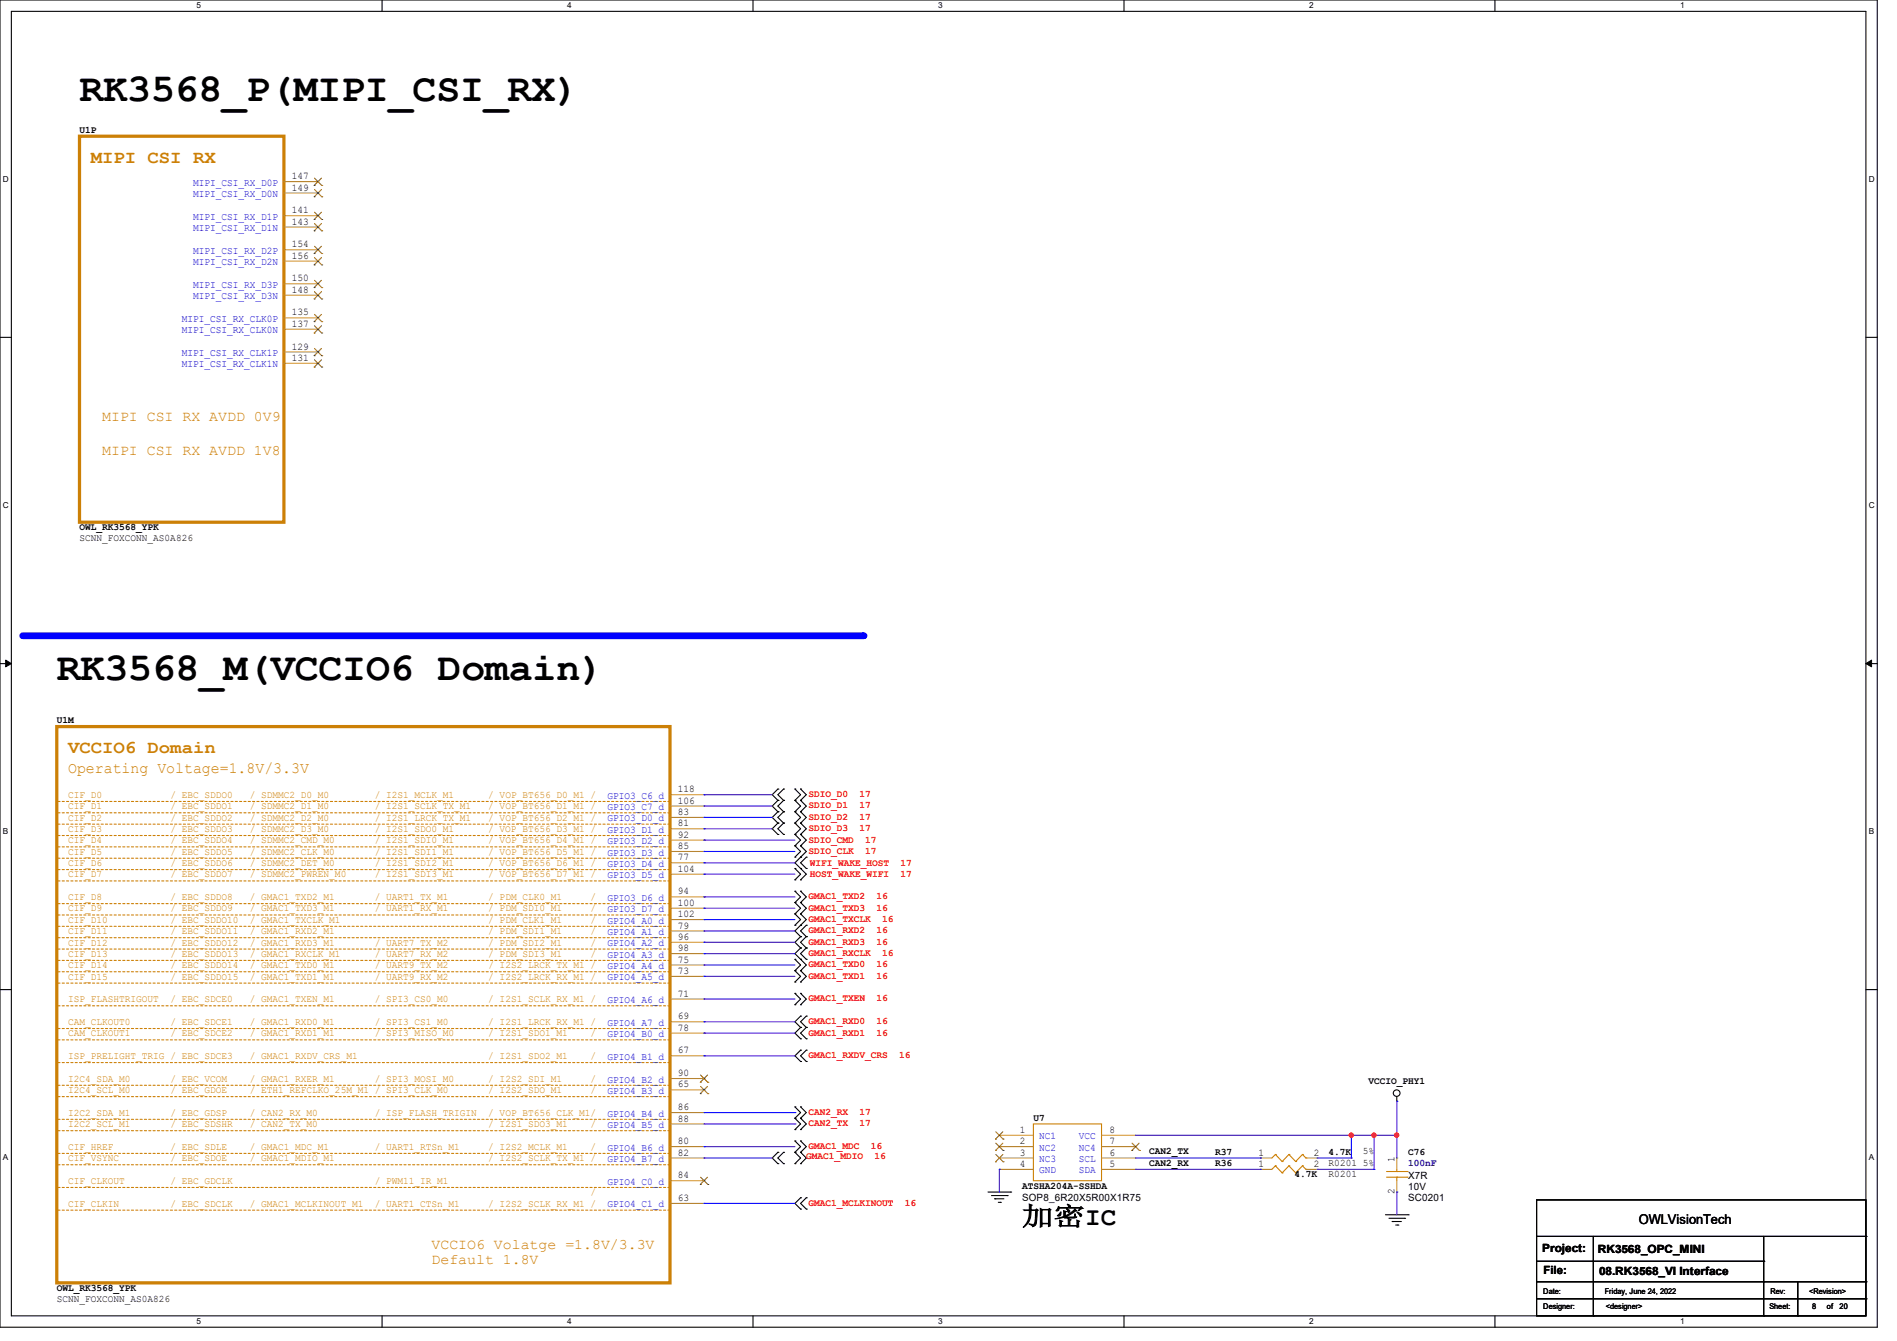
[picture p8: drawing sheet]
<svg xmlns="http://www.w3.org/2000/svg" width="297mm" height="210mm" viewBox="0 0 297 210" stroke-linecap="round" stroke-linejoin="round" font-family="sans-serif">
<defs><g id="words">
<g font-size="6.2">
<text x="12.4" y="15.9">RK3568_P(MIPI_CSI_RX)</text>
<text x="8.9" y="106.6">RK3568_M(VCCIO6 Domain)</text>
</g>
<text font-size="4.1" x="160" y="191.9">加密IC</text>
<g font-size="2.8" fill="#cc8006">
<text x="14.2" y="25.5">MIPI CSI RX</text>
<text x="10.7" y="117.9">VCCIO6 Domain</text>
</g>
<text font-size="2.5" fill="#cc8006" x="10.7" y="121.1">Operating Voltage=1.8V/3.3V</text>
<g font-size="2.3" fill="#cc8006">
<text x="16" y="65.9">MIPI CSI RX AVDD 0V9</text>
<text x="16" y="71.2">MIPI CSI RX AVDD 1V8</text>
<text x="67.6" y="195.7">VCCIO6 Volatge =1.8V/3.3V</text>
<text x="67.6" y="197.9">Default 1.8V</text>
</g>
<text font-size="2.1" x="256.6" y="191.6">OWLVisionTech</text>
<g font-size="1.8">
<text x="241.5" y="196">Project:</text>
<text x="250.2" y="196.2">RK3568_OPC_MINI</text>
<text x="241.6" y="199.6">File:</text>
<text x="250.4" y="199.7">08.RK3568_VI Interface</text>
</g>
<g font-size="1.6">
<text x="12.4" y="20.8">U1P</text>
<text x="45.7" y="28.1">147</text>
<text x="45.7" y="29.8">149</text>
<text x="45.7" y="33.4">141</text>
<text x="45.7" y="35.2">143</text>
<text x="45.7" y="38.7">154</text>
<text x="45.7" y="40.5">156</text>
<text x="45.7" y="44.1">150</text>
<text x="45.7" y="45.8">148</text>
<text x="45.7" y="49.4">135</text>
<text x="45.7" y="51.2">137</text>
<text x="45.7" y="54.7">129</text>
<text x="45.7" y="56.5">131</text>
<text x="12.4" y="83.1">OWL_RK3568_YPK</text>
<text x="12.4" y="84.8">SCNN_FOXCONN_AS0A826</text>
<text x="8.9" y="113.3">U1M</text>
<text x="106.1" y="124.1">118</text>
<text x="106.1" y="125.9">106</text>
<text x="106.1" y="127.6">83</text>
<text x="106.1" y="129.4">81</text>
<text x="106.1" y="131.2">92</text>
<text x="106.1" y="133">85</text>
<text x="106.1" y="134.7">77</text>
<text x="106.1" y="136.5">104</text>
<text x="106.1" y="140.1">94</text>
<text x="106.1" y="141.9">100</text>
<text x="106.1" y="143.6">102</text>
<text x="106.1" y="145.4">79</text>
<text x="106.1" y="147.2">96</text>
<text x="106.1" y="149">98</text>
<text x="106.1" y="150.8">75</text>
<text x="106.1" y="152.5">73</text>
<text x="106.1" y="156.1">71</text>
<text x="106.1" y="159.6">69</text>
<text x="106.1" y="161.4">78</text>
<text x="106.1" y="165">67</text>
<text x="106.1" y="168.5">90</text>
<text x="106.1" y="170.3">65</text>
<text x="106.1" y="173.9">86</text>
<text x="214.2" y="169.8">VCCIO_PHY1</text>
<text x="106.1" y="175.6">88</text>
<text x="106.1" y="179.2">80</text>
<text x="159.7" y="177.4">1</text>
<text x="159.7" y="179.2">2</text>
<text x="161.8" y="175.5">U7</text>
<text x="173.7" y="179.2">7</text>
<text x="173.7" y="177.4">8</text>
<text x="106.1" y="181">82</text>
<text x="106.1" y="184.5">84</text>
<text x="159.7" y="181">3</text>
<text x="159.7" y="182.8">4</text>
<text x="173.7" y="182.8">5</text>
<text x="173.7" y="181">6</text>
<text x="179.9" y="180.8">CAN2_TX</text>
<text x="179.9" y="182.6">CAN2_RX</text>
<text x="190.2" y="182.6">R36</text>
<text x="190.2" y="180.8">R37</text>
<text x="197" y="182.8">1</text>
<text x="197" y="181">1</text>
<text x="202.7" y="184.4">4.7K</text>
<text x="205.7" y="182.8">2</text>
<text x="205.7" y="181">2</text>
<text x="208" y="180.8">4.7K</text>
<text x="208" y="184.4">R0201</text>
<text x="208" y="182.6">R0201</text>
<text x="213.4" y="182.6">5%</text>
<text x="213.4" y="180.8">5%</text>
<text x="218.3" y="181.9" transform="rotate(-90 218.3 181.9)">1</text>
<text x="220.5" y="184.6">X7R</text>
<text x="220.5" y="180.8">C76</text>
<text x="106.1" y="188.1">63</text>
<text x="160" y="188.1">SOP8_6R20X5R00X1R75</text>
<text x="160" y="186.2">ATSHA204A-SSHDA</text>
<text x="218.3" y="187" transform="rotate(-90 218.3 187)">2</text>
<text x="220.5" y="188.1">SC0201</text>
<text x="220.5" y="186.3">10V</text>
<text x="8.9" y="202.2">OWL_RK3568_YPK</text>
<text x="8.9" y="203.9">SCNN_FOXCONN_AS0A826</text>
</g>
<g font-size="1.6" fill="#00c">
<text x="30.2" y="29.1">MIPI_CSI_RX_D0P</text>
<text x="30.2" y="30.9">MIPI_CSI_RX_D0N</text>
<text x="30.2" y="34.4">MIPI_CSI_RX_D1P</text>
<text x="30.2" y="36.2">MIPI_CSI_RX_D1N</text>
<text x="30.2" y="39.8">MIPI_CSI_RX_D2P</text>
<text x="30.2" y="41.5">MIPI_CSI_RX_D2N</text>
<text x="30.2" y="45.1">MIPI_CSI_RX_D3P</text>
<text x="30.2" y="46.9">MIPI_CSI_RX_D3N</text>
<text x="28.4" y="50.4">MIPI_CSI_RX_CLK0P</text>
<text x="28.4" y="52.2">MIPI_CSI_RX_CLK0N</text>
<text x="28.4" y="55.8">MIPI_CSI_RX_CLK1P</text>
<text x="28.4" y="57.5">MIPI_CSI_RX_CLK1N</text>
<text x="95.1" y="125.1">GPIO3_C6_d</text>
<text x="95.1" y="126.9">GPIO3_C7_d</text>
<text x="95.1" y="128.7">GPIO3_D0_d</text>
<text x="95.1" y="130.4">GPIO3_D1_d</text>
<text x="95.1" y="132.2">GPIO3_D2_d</text>
<text x="95.1" y="134">GPIO3_D3_d</text>
<text x="95.1" y="135.8">GPIO3_D4_d</text>
<text x="95.1" y="137.5">GPIO3_D5_d</text>
<text x="95.1" y="141.1">GPIO3_D6_d</text>
<text x="95.1" y="142.9">GPIO3_D7_d</text>
<text x="95.1" y="144.7">GPIO4_A0_d</text>
<text x="95.1" y="146.4">GPIO4_A1_d</text>
<text x="95.1" y="148.2">GPIO4_A2_d</text>
<text x="95.1" y="150">GPIO4_A3_d</text>
<text x="95.1" y="151.8">GPIO4_A4_d</text>
<text x="95.1" y="153.5">GPIO4_A5_d</text>
<text x="95.1" y="157.1">GPIO4_A6_d</text>
<text x="95.1" y="160.7">GPIO4_A7_d</text>
<text x="95.1" y="162.4">GPIO4_B0_d</text>
<text x="95.1" y="166">GPIO4_B1_d</text>
<text x="95.1" y="169.5">GPIO4_B2_d</text>
<text x="95.1" y="171.3">GPIO4_B3_d</text>
<text x="95.1" y="174.9">GPIO4_B4_d</text>
<text x="95.1" y="176.7">GPIO4_B5_d</text>
<text x="162.7" y="178.4">NC1</text>
<text x="168.9" y="178.4">VCC</text>
<text x="95.1" y="180.2">GPIO4_B6_d</text>
<text x="95.1" y="182">GPIO4_B7_d</text>
<text x="95.1" y="185.6">GPIO4_C0_d</text>
<text x="162.7" y="180.2">NC2</text>
<text x="162.7" y="182">NC3</text>
<text x="162.7" y="183.8">GND</text>
<text x="168.9" y="183.8">SDA</text>
<text x="168.9" y="182">SCL</text>
<text x="168.9" y="180.2">NC4</text>
<text x="95.1" y="189.1">GPIO4_C1_d</text>
</g>
<g font-size="1.6" fill="#cc8006">
<text x="10.7" y="125">CIF_D0</text>
<text x="26.7" y="125">/ EBC_SDDO0</text>
<text x="39.1" y="125">/ SDMMC2_D0_M0</text>
<text x="58.7" y="125">/ I2S1_MCLK_M1</text>
<text x="76.5" y="125">/ VOP_BT656_D0_M1 /</text>
<text x="10.7" y="126.7">CIF_D1</text>
<text x="10.7" y="128.5">CIF_D2</text>
<text x="10.7" y="130.3">CIF_D3</text>
<text x="26.7" y="130.3">/ EBC_SDDO3</text>
<text x="26.7" y="128.5">/ EBC_SDDO2</text>
<text x="26.7" y="126.7">/ EBC_SDDO1</text>
<text x="39.1" y="126.7">/ SDMMC2_D1_M0</text>
<text x="39.1" y="128.5">/ SDMMC2_D2_M0</text>
<text x="39.1" y="130.3">/ SDMMC2_D3_M0</text>
<text x="58.7" y="130.3">/ I2S1_SDO0_M1</text>
<text x="58.7" y="128.5">/ I2S1_LRCK_TX_M1</text>
<text x="58.7" y="126.7">/ I2S1_SCLK_TX_M1</text>
<text x="76.5" y="128.5">/ VOP_BT656_D2_M1 /</text>
<text x="76.5" y="130.3">/ VOP_BT656_D3_M1 /</text>
<text x="76.5" y="126.7">/ VOP_BT656_D1_M1 /</text>
<text x="10.7" y="137.4">CIF_D7</text>
<text x="10.7" y="135.6">CIF_D6</text>
<text x="10.7" y="132.1">CIF_D4</text>
<text x="10.7" y="133.9">CIF_D5</text>
<text x="26.7" y="132.1">/ EBC_SDDO4</text>
<text x="26.7" y="135.6">/ EBC_SDDO6</text>
<text x="26.7" y="133.9">/ EBC_SDDO5</text>
<text x="26.7" y="137.4">/ EBC_SDDO7</text>
<text x="39.1" y="132.1">/ SDMMC2_CMD_M0</text>
<text x="39.1" y="137.4">/ SDMMC2_PWREN_M0</text>
<text x="39.1" y="133.9">/ SDMMC2_CLK_M0</text>
<text x="39.1" y="135.6">/ SDMMC2_DET_M0</text>
<text x="58.7" y="133.9">/ I2S1_SDI1_M1</text>
<text x="58.7" y="137.4">/ I2S1_SDI3_M1</text>
<text x="58.7" y="132.1">/ I2S1_SDI0_M1</text>
<text x="58.7" y="135.6">/ I2S1_SDI2_M1</text>
<text x="76.5" y="133.9">/ VOP_BT656_D5_M1 /</text>
<text x="76.5" y="135.6">/ VOP_BT656_D6_M1 /</text>
<text x="76.5" y="132.1">/ VOP_BT656_D4_M1 /</text>
<text x="76.5" y="137.4">/ VOP_BT656_D7_M1 /</text>
<text x="10.7" y="141">CIF_D8</text>
<text x="10.7" y="142.7">CIF_D9</text>
<text x="26.7" y="141">/ EBC_SDDO8</text>
<text x="26.7" y="142.7">/ EBC_SDDO9</text>
<text x="39.1" y="142.7">/ GMAC1_TXD3_M1</text>
<text x="39.1" y="141">/ GMAC1_TXD2_M1</text>
<text x="58.7" y="141">/ UART1_TX_M1</text>
<text x="58.7" y="142.7">/ UART1_RX_M1</text>
<text x="76.5" y="141">/ PDM_CLK0_M1</text>
<text x="76.5" y="142.7">/ PDM_SDI0_M1</text>
<text x="92.5" y="142.7">/</text>
<text x="92.5" y="141">/</text>
<text x="10.7" y="146.3">CIF_D11</text>
<text x="10.7" y="144.5">CIF_D10</text>
<text x="10.7" y="148.1">CIF_D12</text>
<text x="10.7" y="149.9">CIF_D13</text>
<text x="26.7" y="149.9">/ EBC_SDDO13</text>
<text x="26.7" y="148.1">/ EBC_SDDO12</text>
<text x="26.7" y="146.3">/ EBC_SDDO11</text>
<text x="26.7" y="144.5">/ EBC_SDDO10</text>
<text x="39.1" y="148.1">/ GMAC1_RXD3_M1</text>
<text x="39.1" y="149.9">/ GMAC1_RXCLK_M1</text>
<text x="39.1" y="144.5">/ GMAC1_TXCLK_M1</text>
<text x="39.1" y="146.3">/ GMAC1_RXD2_M1</text>
<text x="58.7" y="148.1">/ UART7_TX_M2</text>
<text x="58.7" y="149.9">/ UART7_RX_M2</text>
<text x="76.5" y="148.1">/ PDM_SDI2_M1</text>
<text x="76.5" y="146.3">/ PDM_SDI1_M1</text>
<text x="76.5" y="144.5">/ PDM_CLK1_M1</text>
<text x="76.5" y="149.9">/ PDM_SDI3_M1</text>
<text x="92.5" y="149.9">/</text>
<text x="92.5" y="144.5">/</text>
<text x="92.5" y="146.3">/</text>
<text x="92.5" y="148.1">/</text>
<text x="10.7" y="151.6">CIF_D14</text>
<text x="10.7" y="153.4">CIF_D15</text>
<text x="26.7" y="153.4">/ EBC_SDDO15</text>
<text x="26.7" y="151.6">/ EBC_SDDO14</text>
<text x="39.1" y="151.6">/ GMAC1_TXD0_M1</text>
<text x="39.1" y="153.4">/ GMAC1_TXD1_M1</text>
<text x="58.7" y="153.4">/ UART9_RX_M2</text>
<text x="58.7" y="151.6">/ UART9_TX_M2</text>
<text x="76.5" y="153.4">/ I2S2_LRCK_RX_M1 /</text>
<text x="76.5" y="151.6">/ I2S2_LRCK_TX_M1 /</text>
<text x="10.7" y="160.5">CAM_CLKOUT0</text>
<text x="10.7" y="157">ISP_FLASHTRIGOUT</text>
<text x="26.7" y="160.5">/ EBC_SDCE1</text>
<text x="26.7" y="157">/ EBC_SDCE0</text>
<text x="39.1" y="160.5">/ GMAC1_RXD0_M1</text>
<text x="39.1" y="157">/ GMAC1_TXEN_M1</text>
<text x="58.7" y="157">/ SPI3_CS0_M0</text>
<text x="58.7" y="160.5">/ SPI3_CS1_M0</text>
<text x="76.5" y="160.5">/ I2S1_LRCK_RX_M1 /</text>
<text x="76.5" y="157">/ I2S1_SCLK_RX_M1 /</text>
<text x="10.7" y="165.9">ISP_PRELIGHT_TRIG / EBC_SDCE3</text>
<text x="10.7" y="162.3">CAM_CLKOUT1</text>
<text x="26.7" y="162.3">/ EBC_SDCE2</text>
<text x="39.1" y="162.3">/ GMAC1_RXD1_M1</text>
<text x="39.1" y="165.9">/ GMAC1_RXDV_CRS_M1</text>
<text x="58.7" y="162.3">/ SPI3_MISO_M0</text>
<text x="76.5" y="165.9">/ I2S1_SDO2_M1</text>
<text x="76.5" y="162.3">/ I2S1_SDO1_M1</text>
<text x="92.5" y="162.3">/</text>
<text x="92.5" y="165.9">/</text>
<text x="10.7" y="171.2">I2C4_SCL_M0</text>
<text x="10.7" y="169.4">I2C4_SDA_M0</text>
<text x="26.7" y="169.4">/ EBC_VCOM</text>
<text x="26.7" y="171.2">/ EBC_GDOE</text>
<text x="39.1" y="169.4">/ GMAC1_RXER_M1</text>
<text x="39.1" y="171.2">/ ETH1_REFCLKO_25M_M1 / SPI3_CLK_M0</text>
<text x="58.7" y="169.4">/ SPI3_MOSI_M0</text>
<text x="76.5" y="169.4">/ I2S2_SDI_M1</text>
<text x="76.5" y="171.2">/ I2S2_SDO_M1</text>
<text x="92.5" y="169.4">/</text>
<text x="92.5" y="171.2">/</text>
<text x="10.7" y="176.5">I2C2_SCL_M1</text>
<text x="10.7" y="174.7">I2C2_SDA_M1</text>
<text x="26.7" y="176.5">/ EBC_SDSHR</text>
<text x="26.7" y="174.7">/ EBC_GDSP</text>
<text x="39.1" y="174.7">/ CAN2_RX_M0</text>
<text x="39.1" y="176.5">/ CAN2_TX_M0</text>
<text x="58.7" y="174.7">/ ISP_FLASH_TRIGIN</text>
<text x="76.5" y="176.5">/ I2S1_SDO3_M1</text>
<text x="76.5" y="174.7">/ VOP_BT656_CLK_M1/</text>
<text x="92.5" y="176.5">/</text>
<text x="10.7" y="185.4">CIF_CLKOUT</text>
<text x="10.7" y="180.1">CIF_HREF</text>
<text x="10.7" y="181.9">CIF_VSYNC</text>
<text x="26.7" y="181.9">/ EBC_SDOE</text>
<text x="26.7" y="185.4">/ EBC_GDCLK</text>
<text x="26.7" y="180.1">/ EBC_SDLE</text>
<text x="39.1" y="180.1">/ GMAC1_MDC_M1</text>
<text x="39.1" y="181.9">/ GMAC1_MDIO_M1</text>
<text x="58.7" y="180.1">/ UART1_RTSn_M1</text>
<text x="58.7" y="185.4">/ PWM11_IR_M1</text>
<text x="76.5" y="180.1">/ I2S2_MCLK_M1</text>
<text x="76.5" y="181.9">/ I2S2_SCLK_TX_M1 /</text>
<text x="92.5" y="180.1">/</text>
<text x="10.7" y="189">CIF_CLKIN</text>
<text x="26.7" y="189">/ EBC_SDCLK</text>
<text x="39.1" y="189">/ GMAC1_MCLKINOUT_M1</text>
<text x="58.7" y="189">/ UART1_CTSn_M1</text>
<text x="76.5" y="189">/ I2S2_SCLK_RX_M1 /</text>
<text x="92.5" y="187.2">/</text>
</g>
<g font-size="1.6" fill="#f00">
<text x="126.6" y="124.8">SDIO_D0</text>
<text x="134.6" y="124.8">17</text>
<text x="126.6" y="130.2">SDIO_D3</text>
<text x="126.6" y="128.4">SDIO_D2</text>
<text x="126.6" y="126.6">SDIO_D1</text>
<text x="126.6" y="131.9">SDIO_CMD</text>
<text x="134.6" y="130.2">17</text>
<text x="134.6" y="128.4">17</text>
<text x="134.6" y="126.6">17</text>
<text x="135.5" y="131.9">17</text>
<text x="126.6" y="133.7">SDIO_CLK</text>
<text x="126.8" y="135.7">WIFI_WAKE_HOST</text>
<text x="126.8" y="137.3">HOST_WAKE_WIFI</text>
<text x="135.5" y="133.7">17</text>
<text x="141" y="135.7">17</text>
<text x="141" y="137.3">17</text>
<text x="126.6" y="140.8">GMAC1_TXD2</text>
<text x="126.6" y="142.6">GMAC1_TXD3</text>
<text x="137.2" y="140.8">16</text>
<text x="137.2" y="142.6">16</text>
<text x="126.6" y="144.4">GMAC1_TXCLK</text>
<text x="126.6" y="146.2">GMAC1_RXD2</text>
<text x="126.6" y="148">GMAC1_RXD3</text>
<text x="126.6" y="149.7">GMAC1_RXCLK</text>
<text x="137.2" y="146.2">16</text>
<text x="137.2" y="148">16</text>
<text x="138.1" y="144.4">16</text>
<text x="138.1" y="149.7">16</text>
<text x="126.6" y="151.5">GMAC1_TXD0</text>
<text x="126.6" y="153.3">GMAC1_TXD1</text>
<text x="137.2" y="151.5">16</text>
<text x="137.2" y="153.3">16</text>
<text x="126.6" y="160.4">GMAC1_RXD0</text>
<text x="126.6" y="156.8">GMAC1_TXEN</text>
<text x="137.2" y="160.4">16</text>
<text x="137.2" y="156.8">16</text>
<text x="126.6" y="162.2">GMAC1_RXD1</text>
<text x="126.6" y="165.7">GMAC1_RXDV_CRS</text>
<text x="137.2" y="162.2">16</text>
<text x="140.8" y="165.7">16</text>
<text x="126.6" y="180">GMAC1_MDC</text>
<text x="126.6" y="176.4">CAN2_TX</text>
<text x="126.6" y="174.6">CAN2_RX</text>
<text x="134.6" y="176.4">17</text>
<text x="134.6" y="174.6">17</text>
<text x="136.4" y="180">16</text>
<text x="126.2" y="181.6">GMAC1_MDIO</text>
<text x="136.9" y="181.6">16</text>
<text x="126.6" y="188.8">GMAC1_MCLKINOUT</text>
<text x="141.7" y="188.8">16</text>
</g>
<text font-size="1.6" fill="#000080" x="220.5" y="182.6">100nF</text>
<g font-size="1.3">
<text x="30.8" y="1.3">5</text>
<text x="88.8" y="1.3">4</text>
<text x="146.9" y="1.3">3</text>
<text x="205" y="1.3">2</text>
<text x="263.1" y="1.3">1</text>
<text x=".5" y="28.4">D</text>
<text x="292.6" y="28.4">D</text>
<text x=".5" y="79.5">C</text>
<text x="292.6" y="79.5">C</text>
<text x=".5" y="130.6">B</text>
<text x="292.6" y="130.6">B</text>
<text x=".5" y="181.7">A</text>
<text x="292.6" y="181.7">A</text>
<text x="30.8" y="207.4">5</text>
<text x="88.8" y="207.4">4</text>
<text x="146.9" y="207.4">3</text>
<text x="205" y="207.4">2</text>
<text x="263.1" y="207.4">1</text>
</g>
<g font-size="1.2">
<text x="241.6" y="202.6">Date:</text>
<text x="251.2" y="202.6">Friday, June 24, 2022</text>
<text x="277.2" y="202.6">Rev:</text>
<text x="283.2" y="202.6">&lt;Revision&gt;</text>
<text x="241.6" y="205.1">Designer:</text>
<text x="251.4" y="205.1">&lt;designer&gt;</text>
<text x="277" y="205.1">Sheet:</text>
<text x="283.8" y="205.1">8</text>
<text x="286" y="205.1">of</text>
<text x="288" y="205.1">20</text>
</g>
</g></defs>
<path d="M0 0h293.9v207.9h-293.9zM1.8 1.8h290.3v204.3h-290.3z" fill="none" stroke="#000" stroke-width=".17"/>
<g fill="#fff">
<path d="M30.8 .2h.7v1.4h-.7z"/>
<path d="M30.8 206.2h.7v1.4h-.7z"/>
</g>
<path d="M59.8 0v1.8M59.8 206.1v1.8" fill="none" stroke="#000" stroke-width=".17"/>
<g fill="#fff">
<path d="M88.8 .2h.7v1.4h-.7z"/>
<path d="M88.8 206.2h.7v1.4h-.7z"/>
</g>
<path d="M117.9 0v1.8M117.9 206.1v1.8" fill="none" stroke="#000" stroke-width=".17"/>
<g fill="#fff">
<path d="M146.9 .2h.7v1.4h-.7z"/>
<path d="M146.9 206.2h.7v1.4h-.7z"/>
</g>
<path d="M176 0v1.8M176 206.1v1.8" fill="none" stroke="#000" stroke-width=".17"/>
<g fill="#fff">
<path d="M205 .2h.7v1.4h-.7z"/>
<path d="M205 206.2h.7v1.4h-.7z"/>
</g>
<path d="M234.1 0v1.8M234.1 206.1v1.8" fill="none" stroke="#000" stroke-width=".17"/>
<g fill="#fff">
<path d="M263.1 .2h.6v1.4h-.6z"/>
<path d="M263.1 206.2h.6v1.4h-.6z"/>
<path d="M.5 27.3h.9v1.4h-.9z"/>
<path d="M292.6 27.3h.9v1.4h-.9z"/>
<path d="M.5 78.4h.9v1.4h-.9z"/>
<path d="M292.6 78.4h.9v1.4h-.9z"/>
</g>
<path d="M0 52.8h1.8M292.1 52.8h1.8" fill="none" stroke="#000" stroke-width=".17"/>
<g fill="#fff">
<path d="M.5 129.5h.8v1.4h-.8z"/>
<path d="M292.6 129.5h.8v1.4h-.8z"/>
</g>
<path d="M0 103.9h1.8M292.1 103.9h1.8" fill="none" stroke="#000" stroke-width=".17"/>
<path d="M.9 103.4l.9 .5-.9 .5zM292.1 103.9l.9-.5v1z" fill="#000" stroke="#000" stroke-width=".16"/>
<g fill="#fff">
<path d="M.5 180.5h.8v1.4h-.8z"/>
<path d="M292.6 180.5h.8v1.4h-.8z"/>
</g>
<path d="M0 155h1.8M292.1 155h1.8" fill="none" stroke="#000" stroke-width=".17"/>
<path d="M3.6 99.6h131.5" fill="none" stroke="#00f" stroke-width="1.1"/>
<circle cx="135.1" cy="99.6" r=".53" fill="#00f"/>
<g fill="none" stroke="#000" stroke-width=".17">
<path d="M121.8 128.9h.1M121.8 130.7h.1M121.8 127.1h.1M121.8 125.3h.1M121.8 123.6h.1M121.8 128.9l-.9 .9 .9 .9M121.8 127.1l-.9 .9 .9 .9M121.8 125.3l-.9 .9 .9 .9M121.8 123.6l-.9 .9 .9 .8M122.7 130.7h.1M122.7 128.9h.1M122.7 127.1h.1"/>
<path d="M122.7 125.3h.1M122.7 123.6h.1M122.7 128.9l-.9 .9 .9 .9M122.7 125.3l-.9 .9 .9 .9M122.7 127.1l-.9 .9 .9 .9M122.7 123.6l-.9 .9 .9 .8M124.5 130.7h.1M124.5 128.9h.1M124.5 127.1h.1M124.5 125.3h.1M124.5 123.6h.1M124.5 132.5h.1"/>
<path d="M124.5 134.2h.1M124.5 137.8h.1M124.5 136h.1M124.5 139.6h.1M124.5 132.5l.8 .8-.8 .9M124.5 125.3l.8 .9-.8 .9M124.5 128.9l.8 .9-.8 .9M124.5 130.7l.8 .9-.8 .9M124.5 123.6l.8 .9-.8 .8M124.5 127.1l.8 .9-.8 .9M124.5 136l.8 .9-.8 .9M124.5 139.6l.8 .9-.8 .9"/>
<path d="M125.3 130.7h.1M125.3 128.9h.1M125.3 127.1h.1M125.3 125.3h.1M125.3 123.6h.1M125.3 132.5h.1M125.3 134.2h.1M125.3 136h.1M125.3 137.8h.1M125.3 139.6h.1M125.3 123.6l.9 .9-.9 .8M125.3 128.9l.9 .9-.9 .9"/>
<path d="M125.3 132.5l.9 .8-1.7 1.8 1.7 1.8-.9 .9M125.3 127.1l.9 .9-.9 .9M125.3 130.7l.9 .9-.9 .9M125.3 125.3l.9 .9-.9 .9M125.3 139.6l.9 .9-.9 .9M126.2 136h.1M126.2 134.2h.1M126.2 134.2l-.9 .9 .9 .9M124.5 141.4h.1M124.5 143.1h.1M124.5 144.9h.1M124.5 157.4h.1"/>
<path d="M124.5 155.6h.1M124.5 152h.1M124.5 150.2h.1M124.5 153.8h.1M124.5 141.4l.8 .8-.8 .9M124.5 143.1l.8 .9-.8 .9M124.5 155.6l.8 .9-.8 .9M124.5 150.2l.8 .9-.8 .9M124.5 152l.8 .9-.8 .9M125.3 141.4h.1M125.3 143.1h.1M125.3 144.9h.1"/>
<path d="M125.3 159.1h.1M125.3 157.4h.1M125.3 155.6h.1M125.3 152h.1M125.3 150.2h.1M125.3 153.8h.1M125.3 146.7h.1M125.3 148.5h.1M125.3 141.4l.9 .8-.9 .9M125.3 143.1l.9 .9-1.7 1.8 .8 .9M125.3 159.1l-.8 .9 .8 .9M125.3 155.6l.9 .9-.9 .9"/>
<path d="M125.3 148.5l-.8 .9 1.7 1.7-.9 .9M125.3 152l.9 .9-.9 .9M125.3 146.7l-.8 .9 .8 .9M126.2 159.1h.1M126.2 146.7h.1M126.2 144.9h.1M126.2 148.5h.1M126.2 150.2h.1M126.2 159.1l-.9 .9 .9 .9M126.2 144.9l-.9 .9 .9 .9M126.2 146.7l-.9 .9 .9 .9M126.2 148.5l-.9 .9 .9 .8"/>
<path d="M124.5 178.7h.1M124.5 176.9h.1M124.5 175.1h.1M124.5 173.4h.1M124.5 178.7l.8 .9-.8 .9M124.5 175.1l.8 .9-.8 .9M124.5 173.4l.8 .8-.8 .9M125.3 160.9h.1M125.3 162.7h.1M125.3 164.5h.1M125.3 166.2h.1M125.3 178.7h.1"/>
<path d="M125.3 176.9h.1M125.3 175.1h.1M125.3 173.4h.1M125.3 160.9l-.8 .9 .8 .9M125.3 164.5l-.8 .9 .8 .8M125.3 178.7l.9 .9-.9 .9M125.3 175.1l.9 .9-.9 .9M125.3 173.4l.9 .8-.9 .9M126.2 160.9h.1M126.2 162.7h.1M126.2 166.2h.1M126.2 164.5h.1"/>
<path d="M126.2 160.9l-.9 .9 .9 .9M126.2 164.5l-.9 .9 .9 .8M218.7 172.5h.1M218.7 171.7v.8M121.8 180.5h.1M121.8 182.2h.1M121.8 180.5l-.9 .9 .9 .8M122.7 182.2h.1M122.7 180.5h.1M122.7 180.5l-.9 .9 .9 .8M124.5 180.5h.1M124.5 182.2h.1"/>
<path d="M124.5 180.5l.8 .9-.8 .8M125.3 180.5h.1M125.3 182.2h.1M125.3 187.6h.1M125.3 189.4h.1M125.3 180.5l.9 .9-.9 .8M125.3 187.6l-.8 .9 .8 .9M126.2 189.4h.1M126.2 187.6h.1M126.2 187.6l-.9 .9 .9 .9M154.7 186.7h3.5M155.2 187.2h2.5"/>
<path d="M155.7 187.7h.1M155.7 187.7h1.5M156.3 188.3h.3M156.6 188.3h.1M157.7 187.2h.1M158.2 186.7h.1M216.9 190.2h3.6M217.5 190.8h2.4M218 191.3h.1M218 191.3h1.4M218.5 191.9h.4M218.9 191.9h.1"/>
<path d="M219.9 190.8h.1M220.5 190.2h.1M240.6 187.9h51.5v18.2h-51.5zM240.6 193.6h51.5M240.6 197.5h35.5M249.5 193.6v12.5M276.1 197.5h.1M276.1 193.6v12.5M292.1 193.6h.1M240.6 200.7h51.5M240.6 203.4h51.5M249.5 206.1h.1"/>
<path d="M276.1 206.1h.1M276.1 200.7h.1M281.5 206.1h.1M281.5 200.7v5.4M292.1 200.7h.1M292.1 203.4h.1"/>
<circle cx="218.7" cy="171.2" r=".52"/>
</g>
<path d="M12.4 21.3h32v60.5h-32zM8.9 113.8h96v87.1h-96z" fill="none" stroke="#cc8006" stroke-width=".51"/>
<g fill="none" stroke="#a84" stroke-width=".17">
<path d="M44.4 28.4h5.4M44.4 30.2h5.4M44.4 33.8h5.4M44.4 35.6h5.4M44.4 39.1h5.4M49.8 28.4h.1M49.8 30.2h.1M49.8 33.8h.1M49.8 35.6h.1M49.8 39.1h.1M44.4 40.9h5.4M44.4 44.4h5.4"/>
<path d="M44.4 46.2h5.4M44.4 49.8h5.4M44.4 51.6h5.4M44.4 55.1h5.4M44.4 56.9h5.4M49.8 40.9h.1M49.8 44.4h.1M49.8 46.2h.1M49.8 49.8h.1M49.8 51.6h.1M49.8 55.1h.1M49.8 56.9h.1"/>
<path d="M104.9 124.5h5.3M104.9 126.2h5.3M104.9 128h5.3M104.9 129.8h5.3M104.9 131.6h5.3M104.9 133.3h5.3M104.9 135.1h5.3M104.9 136.9h5.3M110.2 124.5h.1M110.2 126.2h.1M110.2 128h.1M110.2 129.8h.1"/>
<path d="M110.2 131.6h.1M110.2 133.3h.1M110.2 135.1h.1M110.2 136.9h.1M104.9 140.5h5.3M104.9 142.2h5.3M104.9 144h5.3M104.9 145.8h5.3M104.9 147.6h5.3M104.9 149.4h5.3M104.9 151.1h5.3M104.9 152.9h5.3"/>
<path d="M104.9 156.5h5.3M110.2 140.5h.1M110.2 142.2h.1M110.2 144h.1M110.2 145.8h.1M110.2 147.6h.1M110.2 149.4h.1M110.2 151.1h.1M110.2 152.9h.1M110.2 156.5h.1M104.9 179.6h5.3M104.9 160h5.3"/>
<path d="M104.9 161.8h5.3M104.9 165.4h5.3M104.9 168.9h5.3M104.9 170.7h5.3M104.9 174.2h5.3M104.9 176h5.3M110.2 160h.1M110.2 161.8h.1M110.2 165.4h.1M110.2 168.9h.1M110.2 170.7h.1M110.2 174.2h.1"/>
<path d="M110.2 176h.1M110.2 179.6h.1M156.5 177.8h.1M156.5 179.6h.1M156.5 177.8h5.3M156.5 179.6h5.3M172.5 177.8h5.3M172.5 179.6h5.3M177.8 179.6h.1M177.8 177.8h.1M104.9 181.4h5.3M104.9 184.9h5.3"/>
<path d="M104.9 188.5h5.3M110.2 181.4h.1M110.2 184.9h.1M110.2 188.5h.1M156.5 181.4h.1M156.5 183.1h.1M156.5 183.1h5.3M156.5 181.4h5.3M172.5 183.1h5.3M172.5 181.4h5.3M177.8 183.1h.1M177.8 181.4h.1"/>
<path d="M197.4 183.1h.1M197.4 181.4h.1M197.4 183.1h1.7M197.4 181.4h1.7M204.5 183.1h1.7M204.5 181.4h1.7M206.2 183.1h.1M206.2 181.4h.1M218.7 181.4h.1M218.7 186.7h.1M218.7 181.4v1.7M218.7 184.9v1.8"/>
</g>
<g fill="none" stroke="#804000" stroke-width=".16">
<path d="M49.2 29h.1M49.2 30.8h.1M49.2 34.4h.1M49.2 36.2h.1M49.2 39.7h.1M49.2 27.9l1.2 1.1M49.2 29.7l1.2 1.1M49.2 33.2l1.2 1.2M49.2 35l1.2 1.2M49.2 38.6l1.2 1.1M50.3 27.9l-1.1 1.1M50.3 29.7l-1.1 1.1"/>
<path d="M50.3 33.2l-1.1 1.2M50.3 35l-1.1 1.2M50.3 38.6l-1.1 1.1M50.4 29h.1M50.4 30.8h.1M50.4 34.4h.1M50.4 36.2h.1M50.4 39.7h.1M49.2 41.5h.1M49.2 45h.1M49.2 46.8h.1M49.2 50.4h.1"/>
<path d="M49.2 52.2h.1M49.2 55.7h.1M49.2 57.5h.1M49.2 40.3l1.2 1.2M49.2 43.9l1.2 1.1M49.2 45.7l1.2 1.1M49.2 49.2l1.2 1.2M49.2 51l1.2 1.2M49.2 54.6l1.2 1.1M49.2 56.3l1.2 1.2M50.3 40.3l-1.1 1.2M50.3 43.9l-1.1 1.1"/>
<path d="M50.3 45.7l-1.1 1.1M50.3 49.2l-1.1 1.2M50.3 51l-1.1 1.2M50.3 54.6l-1.1 1.1M50.3 56.3l-1.1 1.2M50.4 41.5h.1M50.4 45h.1M50.4 46.8h.1M50.4 50.4h.1M50.4 52.2h.1M50.4 55.7h.1M50.4 57.5h.1"/>
<path d="M109.6 169.5h.1M109.6 171.3h.1M109.7 168.4l1.1 1.1M109.7 170.1l1.1 1.2M110.8 168.4l-1.2 1.1M110.8 170.1l-1.2 1.2M110.8 169.5h.1M110.8 171.3h.1M155.9 178.4h.1M155.9 177.2l1.2 1.2M155.9 179l1.2 1.2M157 177.2l-1.1 1.2"/>
<path d="M157 179l-1.1 1.2M157.1 178.4h.1M177.2 179l1.2 1.2M178.4 179l-1.2 1.2M109.6 185.5h.1M109.7 184.4l1.1 1.1M110.8 184.4l-1.2 1.1M110.8 185.5h.1M155.9 180.2h.1M155.9 181.9h.1M155.9 180.8l1.2 1.1M157 180.8l-1.1 1.1"/>
<path d="M157.1 180.2h.1M157.1 181.9h.1M177.2 180.2h.1M178.4 180.2h.1"/>
</g>
<g fill="none" stroke="#cc8006" stroke-width=".17">
<path d="M161.8 176h10.7v8.9h-10.7zM199.7 182.6h.1M199.7 180.8h.1M199.7 182.6l-.6 .5M199.7 182.6l1 1.1M199.7 180.8l-.6 .6M199.7 180.8l1 1.1M200.7 183.7h.1M200.7 181.9h.1M201.8 182.6h.1M201.8 180.8h.1M201.8 182.6l-1.1 1.1"/>
<path d="M201.8 182.6l1.1 1.1M201.8 180.8l-1.1 1.1M201.8 180.8l1.1 1.1M202.9 183.7h.1M202.9 181.9h.1M203.9 182.6h.1M203.9 180.8h.1M203.9 182.6l-1 1.1M203.9 182.6l.6 .5M203.9 180.8l-1 1.1M203.9 180.8l.6 .6M204.5 183.1h.1"/>
<path d="M204.5 181.4h.1M217.1 184.4h3.2M217.1 183.5h3.2M218.7 183.5h.1M218.7 184.4h.1M218.7 183.1v.4M218.7 184.4v.5M220.3 184.4h.1M220.3 183.5h.1"/>
</g>
<g fill="none" stroke="#cc8006" stroke-width=".17" stroke-dasharray=".3 .3">
<path d="M8.9 129.1h.1M8.9 125.5h.1M8.9 138h.1M8.9 134.4h.1M8.9 130.9h.1M8.9 132.6h.1M8.9 136.2h.1M8.9 127.3h.1M104.9 129.1h-96M104.9 125.5h-96M104.9 138h-96M104.9 134.4h-96"/>
<path d="M104.9 130.9h-96M104.9 132.6h-96M104.9 136.2h-96M104.9 127.3h-96M8.9 152.2h.1M8.9 141.5h.1M8.9 154h.1M8.9 157.5h.1M8.9 150.4h.1M8.9 148.6h.1M8.9 146.9h.1M8.9 143.3h.1"/>
<path d="M8.9 145.1h.1M104.9 152.2h-96M104.9 141.5h-96M104.9 154h-96M104.9 157.5h-96M104.9 150.4h-96M104.9 148.6h-96M104.9 146.9h-96M104.9 143.3h-96M104.9 145.1h-96M8.9 161.1h.1M8.9 171.7h.1"/>
<path d="M8.9 166.4h.1M8.9 177.1h.1M8.9 175.3h.1M8.9 170h.1M8.9 162.9h.1M104.9 161.1h-96M104.9 171.7h-96M104.9 166.4h-96M104.9 177.1h-96M104.9 175.3h-96M104.9 170h-96M104.9 162.9h-96"/>
<path d="M8.9 182.4h.1M8.9 186h.1M8.9 180.6h.1M8.9 189.5h.1M104.9 182.4h-96M104.9 186h-96M104.9 180.6h-96M104.9 189.5h-96"/>
</g>
<g fill="none" stroke="#4200ff" stroke-width=".17">
<path d="M110.2 128h.1M110.2 129.8h.1M110.2 124.5h.1M110.2 126.2h.1M110.2 133.3h.1M110.2 131.6h.1M110.2 135.1h.1M110.2 136.9h.1M110.2 128h10.7M110.2 129.8h10.7M110.2 124.5h10.7M110.2 126.2h10.7"/>
<path d="M110.2 133.3h14.3M110.2 131.6h14.3M110.2 135.1h14.3M110.2 136.9h14.3M110.2 156.5h.1M110.2 140.5h.1M110.2 142.2h.1M110.2 144h.1M110.2 152.9h.1M110.2 151.1h.1M110.2 145.8h.1M110.2 147.6h.1"/>
<path d="M110.2 149.4h.1M110.2 156.5h14.3M110.2 140.5h14.3M110.2 142.2h14.3M110.2 144h14.3M110.2 152.9h14.3M110.2 151.1h14.3M110.2 145.8h14.3M110.2 147.6h14.3M110.2 149.4h14.3M110.2 160h.1M110.2 161.8h.1"/>
<path d="M110.2 179.6h.1M110.2 165.4h.1M110.2 160h14.3M110.2 161.8h14.3M110.2 179.6h14.3M110.2 165.4h14.3M110.2 176h14.3M110.2 174.2h14.3M124.5 176h.1M124.5 174.2h.1M177.8 177.8h40.9M211.6 177.8h.1"/>
<path d="M211.6 177.8v3.6M215.1 177.8h.1M215.1 177.8v5.3M218.7 172.5h.1M218.7 177.8h.1M218.7 172.5v8.9M110.2 188.5h.1M110.2 181.4h.1M110.2 188.5h14.3M110.2 181.4h10.7M156.5 183.1h.1M156.5 183.1v3.6"/>
<path d="M177.8 181.4h19.6M177.8 183.1h19.6M197.4 181.4h.1M197.4 183.1h.1M206.2 181.4h5.4M206.2 183.1h8.9M211.6 181.4h.1M215.1 183.1h.1M218.7 186.7h.1M218.7 186.7v3.5"/>
</g>
<g fill="#f00" stroke="#f00" stroke-width=".17">
<circle cx="218.7" cy="177.8" r=".32"/>
<circle cx="211.6" cy="177.8" r=".32"/>
<circle cx="215.1" cy="177.8" r=".32"/>
</g>
<use href="#words"/>
</svg>
